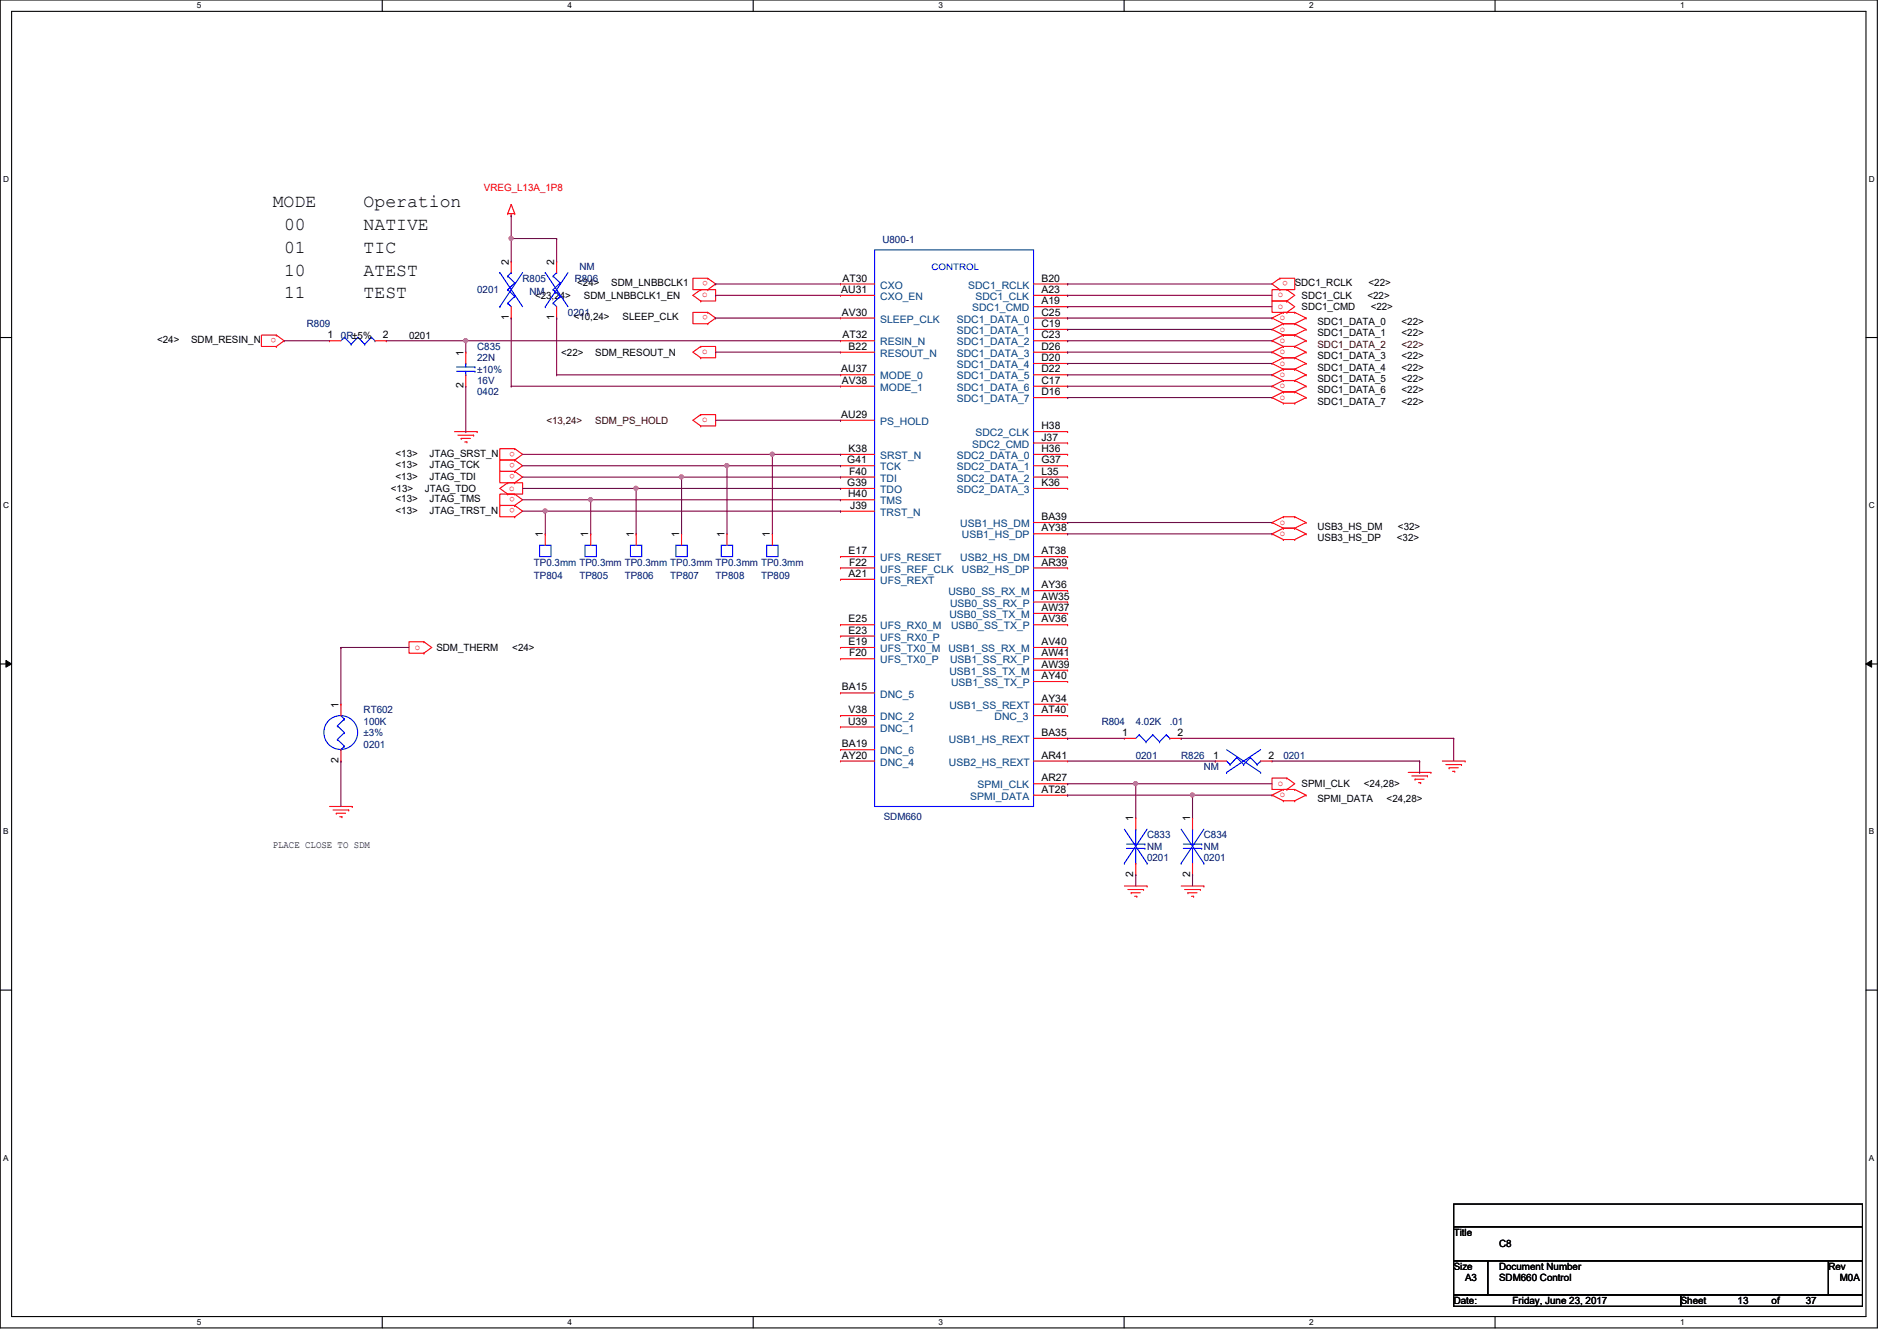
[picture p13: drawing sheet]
<svg xmlns="http://www.w3.org/2000/svg" width="297mm" height="210mm" viewBox="0 0 297 210" stroke-linecap="round" stroke-linejoin="round" font-family="sans-serif">
<defs><g id="words">
<g font-size="2.8">
<text x="42.7" y="32.5">MODE</text>
<text x="56.9" y="32.5">Operation</text>
<text x="44.5" y="36">00</text>
<text x="44.5" y="39.6">01</text>
<text x="56.9" y="36">NATIVE</text>
<text x="56.9" y="39.6">TIC</text>
<text x="44.5" y="43.1">10</text>
<text x="44.5" y="46.7">11</text>
<text x="56.9" y="43.1">ATEST</text>
<text x="56.9" y="46.7">TEST</text>
</g>
<g font-size="1.6" fill="#f00">
<text x="75.8" y="29.9">VREG_L13A_1P8</text>
<text x="109.9" y="46.6">o</text>
<text x="110.8" y="44" transform="rotate(180 110.8 44)">o</text>
<text x="200.1" y="46.6">o</text>
<text x="201.7" y="44" transform="rotate(180 201.7 44)">o</text>
<text x="43.3" y="52.9" transform="rotate(180 43.3 52.9)">o</text>
<text x="110.8" y="49.4" transform="rotate(180 110.8 49.4)">o</text>
<text x="200.1" y="48.3">o</text>
<text x="200.4" y="50.1">o</text>
<text x="200.4" y="51.9">o</text>
<text x="200.4" y="53.7">o</text>
<text x="109.9" y="55.5">o</text>
<text x="200.4" y="55.5">o</text>
<text x="200.4" y="57.2">o</text>
<text x="200.4" y="59">o</text>
<text x="200.4" y="60.8">o</text>
<text x="200.4" y="62.6">o</text>
<text x="80.6" y="70.7" transform="rotate(180 80.6 70.7)">o</text>
<text x="109.9" y="66.1">o</text>
<text x="79.7" y="76.8">o</text>
<text x="80.6" y="72.5" transform="rotate(180 80.6 72.5)">o</text>
<text x="80.6" y="74.3" transform="rotate(180 80.6 74.3)">o</text>
<text x="80.6" y="77.8" transform="rotate(180 80.6 77.8)">o</text>
<text x="80.6" y="79.6" transform="rotate(180 80.6 79.6)">o</text>
<text x="200.4" y="82.1">o</text>
<text x="200.4" y="83.9">o</text>
<text x="64.9" y="101.7">o</text>
<text x="200.1" y="123">o</text>
<text x="200.4" y="124.8">o</text>
</g>
<g font-size="1.6">
<text x="79.7" y="41.4" transform="rotate(-90 79.7 41.4)">2</text>
<text x="86.8" y="41.4" transform="rotate(-90 86.8 41.4)">2</text>
<text x="83.8" y="46.8">&lt;23,24&gt;</text>
<text x="90.4" y="44.8">&lt;24&gt;</text>
<text x="91.4" y="46.8">SDM_LNBBCLK1_EN</text>
<text x="95.7" y="44.8">SDM_LNBBCLK1</text>
<text x="131.7" y="45.8">AU31</text>
<text x="131.9" y="44.1">AT30</text>
<text x="163.1" y="45.8">A23</text>
<text x="163.1" y="47.6">A19</text>
<text x="163.1" y="44.1">B20</text>
<text x="202.7" y="44.8">SDC1_RCLK</text>
<text x="203.8" y="46.8">SDC1_CLK</text>
<text x="214.1" y="46.8">&lt;22&gt;</text>
<text x="214.3" y="44.8">&lt;22&gt;</text>
<text x="24.6" y="53.7">&lt;24&gt;</text>
<text x="29.9" y="53.7">SDM_RESIN_N</text>
<text x="51.3" y="53">1</text>
<text x="59.9" y="53">2</text>
<text x="64" y="53">0201</text>
<text x="79.7" y="50.1" transform="rotate(-90 79.7 50.1)">1</text>
<text x="86.8" y="50.1" transform="rotate(-90 86.8 50.1)">1</text>
<text x="89.8" y="50.2">&lt;10,24&gt;</text>
<text x="97.5" y="50.2">SLEEP_CLK</text>
<text x="131.8" y="49.4">AV30</text>
<text x="131.9" y="53">AT32</text>
<text x="163.1" y="49.4">C25</text>
<text x="163.1" y="51.2">C19</text>
<text x="163.1" y="53">C23</text>
<text x="203.8" y="48.6">SDC1_CMD</text>
<text x="206.3" y="50.9">SDC1_DATA_0</text>
<text x="206.3" y="52.7">SDC1_DATA_1</text>
<text x="214.6" y="48.6">&lt;22&gt;</text>
<text x="219.5" y="50.9">&lt;22&gt;</text>
<text x="219.5" y="52.7">&lt;22&gt;</text>
<text x="72.6" y="55.7" transform="rotate(-90 72.6 55.7)">1</text>
<text x="87.9" y="55.7">&lt;22&gt;</text>
<text x="93.2" y="55.7">SDM_RESOUT_N</text>
<text x="131.7" y="58.3">AU37</text>
<text x="132.9" y="54.7">B22</text>
<text x="163.1" y="54.7">D26</text>
<text x="163.1" y="56.5">D20</text>
<text x="163.1" y="58.3">D22</text>
<text x="206.3" y="56.2">SDC1_DATA_3</text>
<text x="206.3" y="58">SDC1_DATA_4</text>
<text x="206.3" y="59.8">SDC1_DATA_5</text>
<text x="219.5" y="56.2">&lt;22&gt;</text>
<text x="219.5" y="58">&lt;22&gt;</text>
<text x="219.5" y="59.8">&lt;22&gt;</text>
<text x="72.6" y="60.8" transform="rotate(-90 72.6 60.8)">2</text>
<text x="131.7" y="65.4">AU29</text>
<text x="131.8" y="60.1">AV38</text>
<text x="163.1" y="60.1">C17</text>
<text x="163.1" y="61.8">D16</text>
<text x="206.3" y="61.6">SDC1_DATA_6</text>
<text x="206.3" y="63.3">SDC1_DATA_7</text>
<text x="219.5" y="61.6">&lt;22&gt;</text>
<text x="219.5" y="63.3">&lt;22&gt;</text>
<text x="61.9" y="71.5">&lt;13&gt;</text>
<text x="67.3" y="71.5">JTAG_SRST_N</text>
<text x="132.9" y="70.7">K38</text>
<text x="163.1" y="67.2">H38</text>
<text x="163.1" y="69">J37</text>
<text x="163.1" y="70.7">H36</text>
<text x="61.2" y="77">&lt;13&gt;</text>
<text x="61.9" y="73.3">&lt;13&gt;</text>
<text x="61.9" y="75.1">&lt;13&gt;</text>
<text x="66.5" y="77">JTAG_TDO</text>
<text x="67.3" y="73.3">JTAG_TCK</text>
<text x="67.3" y="75.1">JTAG_TDI</text>
<text x="132.7" y="72.5">G41</text>
<text x="132.7" y="76.1">G39</text>
<text x="132.8" y="77.9">H40</text>
<text x="133" y="74.3">F40</text>
<text x="163.1" y="72.5">G37</text>
<text x="163.1" y="74.3">L35</text>
<text x="163.1" y="76.1">K36</text>
<text x="61.9" y="78.6">&lt;13&gt;</text>
<text x="61.9" y="80.4">&lt;13&gt;</text>
<text x="67.3" y="78.6">JTAG_TMS</text>
<text x="67.3" y="80.4">JTAG_TRST_N</text>
<text x="133.1" y="79.6">J39</text>
<text x="163.1" y="81.4">BA39</text>
<text x="163.1" y="83.2">AY38</text>
<text x="206.3" y="82.9">USB3_HS_DM</text>
<text x="218.9" y="82.9">&lt;32&gt;</text>
<text x="85" y="84.1" transform="rotate(-90 85 84.1)">1</text>
<text x="92.1" y="84.1" transform="rotate(-90 92.1 84.1)">1</text>
<text x="99.2" y="84.1" transform="rotate(-90 99.2 84.1)">1</text>
<text x="106.3" y="84.1" transform="rotate(-90 106.3 84.1)">1</text>
<text x="113.5" y="84.1" transform="rotate(-90 113.5 84.1)">1</text>
<text x="120.6" y="84.1" transform="rotate(-90 120.6 84.1)">1</text>
<text x="132.9" y="86.7">E17</text>
<text x="133" y="88.5">F22</text>
<text x="163.1" y="86.7">AT38</text>
<text x="163.1" y="88.5">AR39</text>
<text x="206.3" y="84.7">USB3_HS_DP</text>
<text x="218.7" y="84.7">&lt;32&gt;</text>
<text x="132.9" y="90.3">A21</text>
<text x="163.1" y="92.1">AY36</text>
<text x="163.1" y="93.9">AW35</text>
<text x="163.1" y="95.6">AW37</text>
<text x="68.3" y="101.9">SDM_THERM</text>
<text x="80.2" y="101.9">&lt;24&gt;</text>
<text x="132.9" y="97.4">E25</text>
<text x="132.9" y="99.2">E23</text>
<text x="132.9" y="101">E19</text>
<text x="163.1" y="97.4">AV36</text>
<text x="163.1" y="101">AV40</text>
<text x="133" y="102.7">F20</text>
<text x="163.1" y="102.7">AW41</text>
<text x="163.1" y="104.5">AW39</text>
<text x="163.1" y="106.3">AY40</text>
<text x="53" y="110.8" transform="rotate(-90 53 110.8)">1</text>
<text x="131.8" y="108.1">BA15</text>
<text x="132.8" y="113.4">U39</text>
<text x="132.9" y="111.6">V38</text>
<text x="163.1" y="109.9">AY34</text>
<text x="163.1" y="111.6">AT40</text>
<text x="53" y="119.5" transform="rotate(-90 53 119.5)">2</text>
<text x="131.8" y="117">BA19</text>
<text x="131.8" y="118.7">AY20</text>
<text x="163.1" y="115.2">BA35</text>
<text x="163.1" y="118.7">AR41</text>
<text x="175.7" y="115.2">1</text>
<text x="184.4" y="115.2">2</text>
<text x="189.9" y="118.7">1</text>
<text x="198.6" y="118.7">2</text>
<text x="163.1" y="122.3">AR27</text>
<text x="163.1" y="124.1">AT28</text>
<text x="203.8" y="123.2">SPMI_CLK</text>
<text x="206.3" y="125.6">SPMI_DATA</text>
<text x="213.6" y="123.2">&lt;24,28&gt;</text>
<text x="217.1" y="125.6">&lt;24,28&gt;</text>
<text x="177.5" y="128.6" transform="rotate(-90 177.5 128.6)">1</text>
<text x="186.3" y="128.6" transform="rotate(-90 186.3 128.6)">1</text>
<text x="42.7" y="132.8">PLACE CLOSE TO SDM</text>
<text x="177.5" y="137.2" transform="rotate(-90 177.5 137.2)">2</text>
<text x="186.3" y="137.2" transform="rotate(-90 186.3 137.2)">2</text>
<text x="227.6" y="193.5">Title</text>
<text x="234.7" y="195.2">C8</text>
<text x="227.6" y="198.8">Size</text>
<text x="229.4" y="200.6">A3</text>
<text x="234.7" y="198.8">Document Number</text>
<text x="234.7" y="200.6">SDM660 Control</text>
<text x="286.3" y="198.8">Rev</text>
<text x="288.1" y="200.6">M0A</text>
<text x="227.6" y="204.1">Date:</text>
<text x="236.9" y="204.1">Friday, June 23, 2017</text>
<text x="263.2" y="204.1">Sheet</text>
<text x="272.1" y="204.1">13</text>
<text x="277.4" y="204.1">of</text>
<text x="282.7" y="204.1">37</text>
</g>
<g font-size="1.6" fill="#000080">
<text x="138.2" y="38.1">U800-1</text>
<text x="74.7" y="45.9">0201</text>
<text x="81.8" y="44.1">R805</text>
<text x="82.9" y="46.2">NM</text>
<text x="90" y="44.1">R806</text>
<text x="90.7" y="42.3">NM</text>
<text x="48" y="51.2">R809</text>
<text x="53.4" y="53">0R±5%</text>
<text x="88.9" y="49.4">0201</text>
<text x="74.7" y="54.8">C835</text>
<text x="74.7" y="56.6">22N</text>
<text x="74.7" y="58.3">±10%</text>
<text x="74.7" y="61.9">0402</text>
<text x="74.7" y="60.1">16V</text>
<text x="83.6" y="88.6">TP0.3mm TP0.3mm TP0.3mm TP0.3mm TP0.3mm TP0.3mm</text>
<text x="83.6" y="90.7">TP804</text>
<text x="90.7" y="90.7">TP805</text>
<text x="97.8" y="90.7">TP806</text>
<text x="104.9" y="90.7">TP807</text>
<text x="112.1" y="90.7">TP808</text>
<text x="119.2" y="90.7">TP809</text>
<text x="56.9" y="111.7">RT602</text>
<text x="56.9" y="113.5">100K</text>
<text x="172.5" y="113.5">R804</text>
<text x="177.8" y="113.5">4.02K</text>
<text x="183.2" y="113.5">.01</text>
<text x="56.9" y="115.2">±3%</text>
<text x="56.9" y="117">0201</text>
<text x="177.8" y="118.8">0201</text>
<text x="185" y="118.8">R826</text>
<text x="201" y="118.8">0201</text>
<text x="188.5" y="120.6">NM</text>
<text x="138.4" y="128.4">SDM660</text>
<text x="179.6" y="131.2">C833</text>
<text x="188.5" y="131.2">C834</text>
<text x="179.6" y="133">NM</text>
<text x="179.6" y="134.8">0201</text>
<text x="188.5" y="133">NM</text>
<text x="188.5" y="134.8">0201</text>
</g>
<g font-size="1.6" fill="#004080">
<text x="137.8" y="45.2">CXO</text>
<text x="137.8" y="46.9">CXO_EN</text>
<text x="151.6" y="45.2">SDC1_RCLK</text>
<text x="152.7" y="46.9">SDC1_CLK</text>
<text x="137.8" y="50.5">SLEEP_CLK</text>
<text x="149.8" y="50.5">SDC1_DATA_0</text>
<text x="149.8" y="52.3">SDC1_DATA_1</text>
<text x="152.2" y="48.7">SDC1_CMD</text>
<text x="137.8" y="59.4">MODE_0</text>
<text x="137.8" y="54.1">RESIN_N</text>
<text x="137.8" y="55.8">RESOUT_N</text>
<text x="149.8" y="54.1">SDC1_DATA_2</text>
<text x="149.8" y="55.8">SDC1_DATA_3</text>
<text x="149.8" y="57.6">SDC1_DATA_4</text>
<text x="149.8" y="59.4">SDC1_DATA_5</text>
<text x="137.8" y="61.2">MODE_1</text>
<text x="149.8" y="61.2">SDC1_DATA_6</text>
<text x="149.8" y="62.9">SDC1_DATA_7</text>
<text x="137.8" y="66.5">PS_HOLD</text>
<text x="137.8" y="71.8">SRST_N</text>
<text x="149.8" y="71.8">SDC2_DATA_0</text>
<text x="152.2" y="70.1">SDC2_CMD</text>
<text x="152.7" y="68.3">SDC2_CLK</text>
<text x="137.8" y="73.6">TCK</text>
<text x="137.8" y="75.4">TDI</text>
<text x="137.8" y="77.2">TDO</text>
<text x="149.8" y="73.6">SDC2_DATA_1</text>
<text x="149.8" y="75.4">SDC2_DATA_2</text>
<text x="149.8" y="77.2">SDC2_DATA_3</text>
<text x="137.8" y="79">TMS</text>
<text x="137.8" y="80.7">TRST_N</text>
<text x="150.4" y="82.5">USB1_HS_DM</text>
<text x="137.8" y="89.6">UFS_REF_CLK</text>
<text x="137.8" y="87.8">UFS_RESET</text>
<text x="150.4" y="87.8">USB2_HS_DM</text>
<text x="150.6" y="84.3">USB1_HS_DP</text>
<text x="150.6" y="89.6">USB2_HS_DP</text>
<text x="137.8" y="91.4">UFS_REXT</text>
<text x="148.5" y="93.2">USB0_SS_RX_M</text>
<text x="148.8" y="95">USB0_SS_RX_P</text>
<text x="137.8" y="98.5">UFS_RX0_M</text>
<text x="137.8" y="100.3">UFS_RX0_P</text>
<text x="148.7" y="96.7">USB0_SS_TX_M</text>
<text x="148.9" y="98.5">USB0_SS_TX_P</text>
<text x="137.8" y="102.1">UFS_TX0_M</text>
<text x="137.8" y="103.8">UFS_TX0_P</text>
<text x="148.5" y="102.1">USB1_SS_RX_M</text>
<text x="148.7" y="105.6">USB1_SS_TX_M</text>
<text x="148.8" y="103.8">USB1_SS_RX_P</text>
<text x="148.9" y="107.4">USB1_SS_TX_P</text>
<text x="137.8" y="112.7">DNC_2</text>
<text x="137.8" y="109.2">DNC_5</text>
<text x="148.7" y="111">USB1_SS_REXT</text>
<text x="155.7" y="112.7">DNC_3</text>
<text x="137.8" y="118.1">DNC_6</text>
<text x="137.8" y="119.8">DNC_4</text>
<text x="137.8" y="114.5">DNC_1</text>
<text x="148.6" y="116.3">USB1_HS_REXT</text>
<text x="148.6" y="119.8">USB2_HS_REXT</text>
<text x="151.9" y="125.2">SPMI_DATA</text>
<text x="153.1" y="123.4">SPMI_CLK</text>
</g>
<g font-size="1.6" fill="#400000">
<text x="206.3" y="54.4">SDC1_DATA_2</text>
<text x="219.5" y="54.4">&lt;22&gt;</text>
<text x="85.6" y="66.3">&lt;13,24&gt;</text>
<text x="93.2" y="66.3">SDM_PS_HOLD</text>
</g>
<text font-size="1.4" fill="#00f" x="145.8" y="42.2">CONTROL</text>
<g font-size="1.3">
<text x="30.8" y="1.3">5</text>
<text x="88.9" y="1.3">4</text>
<text x="146.9" y="1.3">3</text>
<text x="205" y="1.3">2</text>
<text x="263.1" y="1.3">1</text>
<text x=".5" y="28.4">D</text>
<text x="292.6" y="28.4">D</text>
<text x=".5" y="79.5">C</text>
<text x="292.6" y="79.5">C</text>
<text x=".5" y="130.6">B</text>
<text x="292.6" y="130.6">B</text>
<text x=".5" y="181.7">A</text>
<text x="292.6" y="181.7">A</text>
<text x="30.8" y="207.4">5</text>
<text x="88.9" y="207.4">4</text>
<text x="146.9" y="207.4">3</text>
<text x="205" y="207.4">2</text>
<text x="263.1" y="207.4">1</text>
</g>
</g></defs>
<path d="M0 0h294v207.9h-294zM1.8 1.8h290.4v204.3h-290.4z" fill="none" stroke="#000" stroke-width=".17"/>
<g fill="#fff">
<path d="M30.8 .2h.7v1.4h-.7z"/>
<path d="M30.8 206.2h.7v1.4h-.7z"/>
</g>
<path d="M59.9 0v1.8M59.9 206.1v1.8" fill="none" stroke="#000" stroke-width=".17"/>
<g fill="#fff">
<path d="M88.9 .2h.6v1.4h-.6z"/>
<path d="M88.9 206.2h.6v1.4h-.6z"/>
</g>
<path d="M117.9 0v1.8M117.9 206.1v1.8" fill="none" stroke="#000" stroke-width=".17"/>
<g fill="#fff">
<path d="M146.9 .2h.7v1.4h-.7z"/>
<path d="M146.9 206.2h.7v1.4h-.7z"/>
</g>
<path d="M176 0v1.8M176 206.1v1.8" fill="none" stroke="#000" stroke-width=".17"/>
<g fill="#fff">
<path d="M205 .2h.7v1.4h-.7z"/>
<path d="M205 206.2h.7v1.4h-.7z"/>
</g>
<path d="M234.1 0v1.8M234.1 206.1v1.8" fill="none" stroke="#000" stroke-width=".17"/>
<g fill="#fff">
<path d="M263.1 .2h.7v1.4h-.7z"/>
<path d="M263.1 206.2h.7v1.4h-.7z"/>
<path d="M.5 27.3h.9v1.4h-.9z"/>
<path d="M292.6 27.3h.9v1.4h-.9z"/>
<path d="M.5 78.4h.9v1.4h-.9z"/>
<path d="M292.6 78.4h.9v1.4h-.9z"/>
</g>
<path d="M0 52.8h1.8M292.2 52.8h1.8" fill="none" stroke="#000" stroke-width=".17"/>
<g fill="#fff">
<path d="M.5 129.5h.8v1.4h-.8z"/>
<path d="M292.6 129.5h.9v1.4h-.9z"/>
</g>
<path d="M0 103.9h1.8M292.2 103.9h1.8" fill="none" stroke="#000" stroke-width=".17"/>
<path d="M.9 103.4l.9 .5-.9 .5zM292.2 103.9l.9-.5v1z" fill="#000"/>
<path d="M.9 103.4l.9 .5-.9 .5zM292.2 103.9l.9-.5v1z" fill="none" stroke="#000" stroke-width=".16"/>
<g fill="#fff">
<path d="M.5 180.5h.8v1.4h-.8z"/>
<path d="M292.6 180.5h.9v1.4h-.9z"/>
</g>
<path d="M0 155h1.8M292.2 155h1.8M227.6 188.5h64v3.5h-64zM227.6 192h64v5.4h-64zM227.6 197.4h5.4v5.3h-5.4zM233 197.4h53.3v5.3h-53.3zM286.3 197.4h5.3v5.3h-5.3zM227.6 202.7h35.6v1.8h-35.6zM263.2 202.7h28.4v1.8h-28.4z" fill="none" stroke="#000" stroke-width=".17"/>
<g fill="none" stroke="#f00" stroke-width=".17">
<path d="M79.5 33.4h.1M79.5 33.4h1.1M80 33.8h.1M80 32h.1M80 33.4v.4M80 32l.6 1.4M80 32l-.5 1.4M80.6 33.4h.1M43.3 54.2h.1M43.3 52.5h.1M43.3 52.5h-2.4v1.7h2.4M43.3 52.5l1.2 .8-1.2 .9"/>
<path d="M51.6 53.3h.1M51.6 53.3h1.8M58.7 53.3h1.8M60.5 53.3h.1M72.9 55.1h.1M72.9 55.1v1.8M72.9 58.7v1.8M80 49.8h.1M80 40.9h.1M80 40.9v1.8M80 48v1.8M87.2 49.8h.1"/>
<path d="M87.2 40.9h.1M87.2 40.9v1.8M87.2 48v1.8M109.7 45.3h.1M109.7 47.1h.1M109.7 45.3h2.4v1.8h-2.4M109.7 54.2h.1M109.7 56h.1M109.7 54.2h2.4v1.8h-2.4M109.7 45.3l-1.2 .9 1.2 .9M109.7 54.2l-1.2 .9 1.2 .9M110.8 45.3h.1"/>
<path d="M110.8 43.6h.1M110.8 43.6h-2.3v1.7h2.3M110.8 50.7h.1M110.8 48.9h.1M110.8 48.9h-2.3v1.8h2.3M110.8 43.6l1.3 .8-1.3 .9M110.8 48.9l1.3 .9-1.3 .9M131.6 44.4h.1M131.6 46.2h.1M131.6 58.7h.1M131.6 53.3h.1M131.6 55.1h.1"/>
<path d="M131.6 49.8h.1M131.6 44.4h5.3M131.6 46.2h5.3M131.6 58.7h5.3M131.6 53.3h5.3M131.6 55.1h5.3M131.6 49.8h5.3M161.8 44.4h5.4M161.8 46.2h5.4M161.8 58.7h5.4M161.8 53.3h5.4M161.8 55.1h5.4"/>
<path d="M161.8 49.8h5.4M161.8 48h5.4M161.8 51.6h5.4M161.8 56.9h5.4M167.2 46.2h.1M167.2 48h.1M167.2 49.8h.1M167.2 51.6h.1M167.2 53.3h.1M167.2 55.1h.1M167.2 56.9h.1M167.2 58.7h.1"/>
<path d="M167.2 44.4h.1M199.2 49.8h.1M199.2 51.6h.1M199.2 53.3h.1M199.2 55.1h.1M199.2 56.9h.1M199.2 58.7h.1M199.2 49.8l1.8 .9M199.2 51.6l1.8 .9M199.2 53.3l1.8 .9M199.2 55.1l1.8 .9M199.2 56.9l1.8 .9"/>
<path d="M199.2 58.7l1.8 .9M200.4 45.3h.1M200.4 43.6h.1M200.4 43.6h2.3v1.7h-2.3M200.4 43.6l-1.2 .8 1.2 .9M201 48.9h.1M201 50.7h.1M201 52.5h.1M201 54.2h.1M201 56h.1M201 57.8h.1M201 59.6h.1"/>
<path d="M201 48.9l-1.8 .9M201 48.9h1.7M201 50.7h1.7M201 50.7l-1.8 .9M201 52.5h1.7M201 52.5l-1.8 .8M201 54.2h1.7M201 54.2l-1.8 .9M201 56h1.7M201 56l-1.8 .9M201 57.8h1.7M201 57.8l-1.8 .9"/>
<path d="M201 59.6h1.7M201 59.6l-1.8 .9M201.5 45.3h.1M201.5 47.1h.1M201.5 45.3h-2.3v1.8h2.3M201.5 48.9h.1M201.5 47.1h-2.3v1.8h2.3M201.5 45.3l1.2 .9-1.2 .9M201.5 47.1l1.2 .9-1.2 .9M202.7 48.9h.1M202.7 50.7h.1M202.7 52.5h.1"/>
<path d="M202.7 54.2h.1M202.7 56h.1M202.7 57.8h.1M202.7 59.6h.1M202.7 48.9l1.8 .9M202.7 50.7l1.8 .9M202.7 52.5l1.8 .8M202.7 54.2l1.8 .9M202.7 56l1.8 .9M202.7 57.8l1.8 .9M202.7 59.6l1.8 .9M204.5 49.8h.1"/>
<path d="M204.5 51.6h.1M204.5 53.3h.1M204.5 55.1h.1M204.5 56.9h.1M204.5 58.7h.1M204.5 49.8l-1.8 .9M204.5 51.6l-1.8 .9M204.5 53.3l-1.8 .9M204.5 55.1l-1.8 .9M204.5 56.9l-1.8 .9M204.5 58.7l-1.8 .9M71.2 67.6h3.5"/>
<path d="M71.7 68.1h2.5M72.2 68.6h.1M72.2 68.6h1.5M72.8 69.2h.3M72.9 60.5h.1M73.1 69.2h.1M74.2 68.1h.1M74.7 67.6h.1M79.5 75.6h.1M79.5 77.3h.1M79.5 75.6h2.3v1.7h-2.3M79.5 75.6l-1.2 .9 1.2 .8"/>
<path d="M80.6 72h.1M80.6 70.2h.1M80.6 70.2h-2.3v1.8h2.3M80.6 73.8h.1M80.6 72h-2.3v1.8h2.3M80.6 75.6h.1M80.6 73.8h-2.3v1.8h2.3M80.6 79.1h.1M80.6 77.3h.1M80.6 77.3h-2.3v1.8h2.3M80.6 79.1h-2.3v1.8h2.3M80.6 70.2l1.2 .9-1.2 .9"/>
<path d="M80.6 72l1.2 .9-1.2 .9M80.6 73.8l1.2 .9-1.2 .9M80.6 77.3l1.2 .9-1.2 .9M80.6 79.1l1.2 .9-1.2 .9M109.7 64.9h.1M109.7 66.7h.1M109.7 64.9h2.4v1.8h-2.4M109.7 64.9l-1.2 .9 1.2 .9M131.6 60.5h.1M131.6 65.8h.1M131.6 71.1h.1M131.6 72.9h.1"/>
<path d="M131.6 74.7h.1M131.6 76.5h.1M131.6 78.2h.1M131.6 60.5h5.3M131.6 65.8h5.3M131.6 71.1h5.3M131.6 72.9h5.3M131.6 74.7h5.3M131.6 76.5h5.3M131.6 78.2h5.3M161.8 67.6h5.4M161.8 60.5h5.4"/>
<path d="M161.8 71.1h5.4M161.8 72.9h5.4M161.8 74.7h5.4M161.8 76.5h5.4M161.8 62.2h5.4M161.8 69.3h5.4M167.2 60.5h.1M167.2 62.2h.1M167.2 67.6h.1M167.2 69.3h.1M167.2 71.1h.1M167.2 72.9h.1"/>
<path d="M167.2 74.7h.1M167.2 76.5h.1M199.2 60.5h.1M199.2 62.2h.1M199.2 60.5l1.8 .8M199.2 62.2l1.8 .9M201 61.3h.1M201 63.1h.1M201 61.3h1.7M201 61.3l-1.8 .9M201 63.1h1.7M202.7 61.3h.1"/>
<path d="M202.7 63.1h.1M202.7 61.3l1.8 .9M204.5 60.5h.1M204.5 62.2h.1M204.5 60.5l-1.8 .8M204.5 62.2l-1.8 .9M80.6 80.9h.1M85.4 83.6h.1M85.4 83.6v1.7M92.5 83.6h.1M92.5 83.6v1.7M99.6 83.6h.1"/>
<path d="M99.6 83.6v1.7M106.7 83.6h.1M106.7 83.6v1.7M113.8 83.6h.1M113.8 83.6v1.7M120.9 83.6h.1M120.9 83.6v1.7M131.6 80h.1M131.6 88.9h.1M131.6 87.1h.1M131.6 90.7h.1M131.6 97.8h.1"/>
<path d="M131.6 99.6h.1M131.6 80h5.3M131.6 88.9h5.3M131.6 87.1h5.3M131.6 90.7h5.3M131.6 97.8h5.3M131.6 99.6h5.3M161.8 88.9h5.4M161.8 87.1h5.4M161.8 97.8h5.4M161.8 92.5h5.4M161.8 94.2h5.4"/>
<path d="M161.8 96h5.4M161.8 81.8h5.4M161.8 83.6h5.4M167.2 92.5h.1M167.2 94.2h.1M167.2 96h.1M167.2 97.8h.1M167.2 81.8h.1M167.2 83.6h.1M167.2 87.1h.1M167.2 88.9h.1M199.2 81.8h.1"/>
<path d="M199.2 83.6h.1M199.2 81.8l1.8 .9M199.2 83.6l1.8 .9M201 80.9h.1M201 82.7h.1M201 84.5h.1M201 80.9l-1.8 .9M201 80.9h1.7M201 82.7h1.7M201 82.7l-1.8 .9M201 84.5h1.7M202.7 80.9h.1"/>
<path d="M202.7 82.7h.1M202.7 84.5h.1M202.7 80.9l1.8 .9M202.7 82.7l1.8 .9M204.5 81.8h.1M204.5 83.6h.1M204.5 81.8l-1.8 .9M204.5 83.6l-1.8 .9M53.4 110.2h.1M53.4 119.1h.1M53.4 110.2v1.8M53.4 117.3v1.8"/>
<path d="M66.4 100.5h.1M66.4 102.2h.1M66.4 100.5h-2.4v1.7h2.4M66.4 100.5l1.2 .8-1.2 .9M131.6 117.3h.1M131.6 119.1h.1M131.6 113.8h.1M131.6 112h.1M131.6 101.3h.1M131.6 103.1h.1M131.6 108.5h.1M131.6 119.1h5.3"/>
<path d="M131.6 117.3h5.3M131.6 113.8h5.3M131.6 112h5.3M131.6 101.3h5.3M131.6 103.1h5.3M131.6 108.5h5.3M161.8 119.1h5.4M161.8 112h5.4M161.8 101.3h5.4M161.8 103.1h5.4M161.8 115.6h5.4M161.8 110.2h5.4"/>
<path d="M161.8 104.9h5.4M161.8 106.7h5.4M167.2 115.6h.1M167.2 110.2h.1M167.2 101.3h.1M167.2 103.1h.1M167.2 112h.1M167.2 104.9h.1M167.2 106.7h.1M167.2 119.1h.1M176.1 115.6h.1M176.1 115.6h1.7"/>
<path d="M183.2 115.6h1.8M185 115.6h.1M190.3 119.1h.1M190.3 119.1h1.8M197.4 119.1h1.8M199.2 119.1h.1M225.8 119.1h3.6M226.4 119.7h2.5M228.9 119.7h.1M229.4 119.1h.1M51.6 126.2h3.6M52.2 126.8h2.4"/>
<path d="M52.7 127.3h.1M52.7 127.3h1.4M53.2 127.8h.3M53.5 127.8h.1M54.6 126.8h.1M55.2 126.2h.1M161.8 122.7h5.4M161.8 124.5h5.4M167.2 122.7h.1M167.2 124.5h.1M176.1 138.7h3.5M176.6 139.2h2.5"/>
<path d="M177.1 139.7h.1M177.1 139.7h1.5M177.8 128h.1M177.8 136.9h.1M177.8 128v1.8M177.8 135.1v1.8M179.1 139.2h.1M179.6 138.7h.1M185 138.7h3.5M185.5 139.2h2.5M186 139.7h.1M186 139.7h1.4"/>
<path d="M186.7 128h.1M186.7 136.9h.1M186.7 128v1.8M186.7 135.1v1.8M188 139.2h.1M188.5 138.7h.1M199.2 124.5h.1M199.2 124.5l1.8 .8M201 123.6h.1M201 125.3h.1M201 123.6l-1.8 .9M201 123.6h1.7"/>
<path d="M201 125.3h1.7M201.5 121.8h.1M201.5 123.6h.1M201.5 121.8h-2.3v1.8h2.3M201.5 121.8l1.2 .9-1.2 .9M202.7 123.6h.1M202.7 125.3h.1M202.7 123.6l1.8 .9M204.5 124.5h.1M204.5 124.5l-1.8 .8M220.5 120.9h3.6M221.1 121.5h2.4"/>
<path d="M221.6 122h.1M221.6 122h1.4M222.1 122.5h.4M222.5 122.5h.1M223.5 121.5h.1M224.1 120.9h.1M226.9 120.2h.1M226.9 120.2h1.4M227.5 120.7h.3M227.8 120.7h.1M177.7 140.3h.3M178 140.3h.1"/>
<path d="M186.6 140.3h.3M186.9 140.3h.1"/>
</g>
<g fill="none" stroke="#00f" stroke-width=".17">
<path d="M136.9 39.1h24.9v87.1h-24.9zM53.9 52.8h.1M53.9 52.8l-.5 .5M53.9 52.8l1.1 1.1M55 53.9h.1M56 52.8h.1M56 52.8l-1 1.1M56 52.8l1.1 1.1M57.1 53.9h.1M58.2 52.8h.1M58.2 52.8l-1.1 1.1M58.2 52.8l.5 .5"/>
<path d="M58.7 53.3h.1M71.5 57.4h2.9M71.5 58.1h2.9M72.9 56.9h.1M72.9 58.7h.1M72.9 56.9v.5M72.9 58.1v.6M74.4 57.4h.1M74.4 58.1h.1M78.3 48h.1M78.3 42.7h.1M78.3 42.7l3.5 5.3"/>
<path d="M79.5 47.5h.1M79.5 45.3h.1M79.5 43.2h.1M79.5 47.5l.5 .5M79.5 45.3l1.1 1.1M79.5 43.2l1.1 1.1M80 42.7h.1M80 42.7l-.5 .5M80.6 46.4h.1M80.6 44.3h.1M80.6 46.4l-1.1 1.1M80.6 44.3l-1.1 1"/>
<path d="M81.8 42.7l-3.5 5.3M85.4 48h.1M85.4 42.7h.1M85.4 42.7l3.5 5.3M86.6 47.5h.1M86.6 45.3h.1M86.6 43.2h.1M86.6 47.5l.6 .5M86.6 45.3l1.1 1.1M86.6 43.2l1.1 1.1M87.2 42.7h.1M87.2 42.7l-.6 .5"/>
<path d="M87.7 46.4h.1M87.7 44.3h.1M87.7 46.4l-1.1 1.1M87.7 44.3l-1.1 1M88.9 42.7l-3.5 5.3M84.5 85.3h1.8v1.8h-1.8zM91.6 85.3h1.8v1.8h-1.8zM98.7 85.3h1.8v1.8h-1.8zM105.8 85.3h1.8v1.8h-1.8zM112.9 85.3h1.8v1.8h-1.8zM120.1 85.3h1.7v1.8h-1.7zM52.8 113.6h.1"/>
<path d="M52.8 115.7h.1M52.8 113.6l1.1 1.1M52.8 115.7l1.1 1.1M53.4 117.3h.1M53.4 112l.5 .6M53.9 112.6h.1M53.9 114.7h.1M53.9 116.8h.1M53.9 112.6l-1.1 1M53.9 114.7l-1.1 1M53.9 116.8l-.5 .5M178.4 115h.1"/>
<path d="M178.4 115l-.6 .6M178.4 115l1 1.1M179.4 116.1h.1M180.5 115h.1M180.5 115l-1.1 1.1M180.5 115l1.1 1.1M181.6 116.1h.1M182.6 115h.1M182.6 115l-1 1.1M182.6 115l.6 .6M183.2 115.6h.1M192.1 119.1l.5 .6"/>
<path d="M192.1 117.3l5.3 3.6M192.6 119.7h.1M193.7 118.6h.1M193.7 118.6l-1.1 1.1M193.7 118.6l1 1.1M194.7 119.7h.1M195.8 118.6h.1M195.8 118.6l-1.1 1.1M195.8 118.6l1 1.1M196.8 119.7h.1M197.4 119.1h.1M197.4 119.1l-.6 .6"/>
<path d="M197.4 117.3l-5.3 3.6M176.1 135.1h.1M176.1 129.8l3.5 5.3M176.4 132.1h2.9M176.4 132.8h2.9M177.8 129.8h.1M177.8 135.1h.1M177.8 129.8v2.3M177.8 132.8v2.3M179.3 132.1h.1M179.3 132.8h.1M179.6 135.1h.1"/>
<path d="M179.6 129.8l-3.5 5.3M185 135.1h.1M185 129.8l3.5 5.3M185.3 132.1h2.9M185.3 132.8h2.9M186.7 129.8h.1M186.7 135.1h.1M186.7 129.8v2.3M186.7 132.8v2.3M188.2 132.1h.1M188.2 132.8h.1M188.5 135.1h.1"/>
<path d="M188.5 129.8l-3.5 5.3M192.1 120.9h.1M197.4 120.9h.1"/>
<circle cx="53.3" cy="114.7" r="2.65"/>
</g>
<path d="M72.9 53.3h.1M72.9 53.3v1.8M112.1 44.4h.1M112.1 46.2h.1M112.1 49.8h.1M112.1 44.4h19.5M112.1 46.2h19.5M112.1 49.8h19.5M72.9 67.6h.1M72.9 60.5v7.1" fill="none" stroke="#800040" stroke-width=".17"/>
<circle cx="72.9" cy="53.3" r=".32" fill="#f0f"/>
<circle cx="72.9" cy="53.3" r=".32" fill="none" stroke="#f0f" stroke-width=".17"/>
<g fill="none" stroke="#800040" stroke-width=".17">
<path d="M72.9 53.3h.1M72.9 53.3h58.7M112.1 55.1h.1M112.1 55.1h19.5M167.2 49.8h.1M167.2 51.6h.1M167.2 53.3h.1M167.2 55.1h.1M167.2 56.9h.1M167.2 58.7h.1M167.2 44.4h.1M167.2 46.2h.1"/>
<path d="M167.2 48h.1M167.2 53.3h32M167.2 55.1h32M167.2 49.8h32M167.2 51.6h32M167.2 56.9h32M167.2 58.7h32M167.2 44.4h32M167.2 46.2h32M167.2 48h32M81.8 71.1h39.1M81.8 72.9h32"/>
<path d="M81.8 74.7h24.9M81.8 78.2h10.7M81.8 76.5h17.8M92.5 78.2h.1M99.6 76.5h.1M106.7 74.7h.1M112.1 65.8h19.5M113.8 72.9h.1M120.9 71.1h.1M131.6 65.8h.1M167.2 60.5h.1M167.2 62.2h.1"/>
<path d="M167.2 60.5h32M167.2 62.2h32M81.8 80h3.6M85.4 80h.1M167.2 81.8h.1M167.2 83.6h.1M167.2 81.8h32M167.2 83.6h32M167.2 115.6h.1M167.2 115.6h8.9M167.2 119.1h23.1M185 115.6h.1"/>
<path d="M185 115.6h42.6M190.3 119.1h.1M227.6 115.6h.1M227.6 115.6v3.5M167.2 124.5h.1M167.2 124.5h19.5"/>
</g>
<circle cx="186.7" cy="124.4" r=".32" fill="#f0f"/>
<circle cx="186.7" cy="124.4" r=".32" fill="none" stroke="#f0f" stroke-width=".17"/>
<path d="M167.2 122.7h.1M167.2 122.7h32M177.8 136.9h.1M177.8 122.7h.1M177.8 122.7v5.3M177.8 136.9v1.8M186.7 136.9h.1M186.7 136.9v1.8" fill="none" stroke="#800040" stroke-width=".17"/>
<circle cx="177.8" cy="122.7" r=".32" fill="#f0f"/>
<circle cx="177.8" cy="122.7" r=".32" fill="none" stroke="#f0f" stroke-width=".17"/>
<path d="M80 33.8h.1M80 37.3h.1M80 33.8v7.1M80 37.3h7.2M87.2 37.3h.1M87.2 37.3v3.6M186.7 124.5h.1M186.7 124.5v3.5M186.7 124.5h12.5" fill="none" stroke="#800040" stroke-width=".17"/>
<circle cx="80" cy="37.3" r=".32" fill="#f0f"/>
<circle cx="80" cy="37.3" r=".32" fill="none" stroke="#f0f" stroke-width=".17"/>
<g fill="none" stroke="#800040" stroke-width=".17">
<path d="M44.5 53.3h.1M44.5 53.3h7.1M60.5 53.3h12.4M72.9 53.3h.1M80 49.8h.1M80 49.8v10.7M87.2 49.8h.1M87.2 58.7h.1M87.2 49.8v8.9M87.2 58.7h44.4M80 60.5h.1M80 60.5h51.6"/>
<path d="M85.4 80h.1M85.4 80v3.6M85.4 80h46.2M131.6 80h.1M53.4 101.3h.1M53.4 119.1h.1M53.4 101.3v8.9M53.4 119.1v7.1M53.4 101.3h10.6"/>
</g>
<circle cx="85.4" cy="80" r=".32" fill="#f0f"/>
<circle cx="85.4" cy="80" r=".32" fill="none" stroke="#f0f" stroke-width=".17"/>
<path d="M92.5 78.2h.1M92.5 78.2v5.4" fill="none" stroke="#800040" stroke-width=".17"/>
<circle cx="92.5" cy="78.2" r=".32" fill="#f0f"/>
<circle cx="92.5" cy="78.2" r=".32" fill="none" stroke="#f0f" stroke-width=".17"/>
<path d="M92.5 78.2h39.1M99.6 76.5h.1M99.6 76.5v7.1M131.6 78.2h.1" fill="none" stroke="#800040" stroke-width=".17"/>
<circle cx="99.6" cy="76.4" r=".32" fill="#f0f"/>
<circle cx="99.6" cy="76.4" r=".32" fill="none" stroke="#f0f" stroke-width=".17"/>
<path d="M99.6 76.5h32M106.7 74.7h.1M106.7 74.7v8.9M131.6 76.5h.1" fill="none" stroke="#800040" stroke-width=".17"/>
<circle cx="106.7" cy="74.6" r=".32" fill="#f0f"/>
<circle cx="106.7" cy="74.6" r=".32" fill="none" stroke="#f0f" stroke-width=".17"/>
<path d="M106.7 74.7h24.9M113.8 72.9h.1M113.8 72.9v10.7M131.6 74.7h.1" fill="none" stroke="#800040" stroke-width=".17"/>
<circle cx="113.8" cy="72.9" r=".32" fill="#f0f"/>
<circle cx="113.8" cy="72.9" r=".32" fill="none" stroke="#f0f" stroke-width=".17"/>
<path d="M113.8 72.9h17.8M120.9 71.1h.1M120.9 71.1v12.5M131.6 72.9h.1" fill="none" stroke="#800040" stroke-width=".17"/>
<circle cx="120.9" cy="71.1" r=".32" fill="#f0f"/>
<circle cx="120.9" cy="71.1" r=".32" fill="none" stroke="#f0f" stroke-width=".17"/>
<path d="M120.9 71.1h10.7M131.6 71.1h.1M199.2 119.1h23.1M222.3 119.1h.1M222.3 119.1v1.8M222.3 120.9h.1" fill="none" stroke="#800040" stroke-width=".17"/>
<circle cx="72.9" cy="53.3" r=".32" fill="#f0f"/>
<circle cx="72.9" cy="53.3" r=".32" fill="none" stroke="#f0f" stroke-width=".17"/>
<circle cx="186.7" cy="124.4" r=".32" fill="#f0f"/>
<circle cx="186.7" cy="124.4" r=".32" fill="none" stroke="#f0f" stroke-width=".17"/>
<circle cx="177.8" cy="122.7" r=".32" fill="#f0f"/>
<circle cx="177.8" cy="122.7" r=".32" fill="none" stroke="#f0f" stroke-width=".17"/>
<circle cx="80" cy="37.3" r=".32" fill="#f0f"/>
<circle cx="80" cy="37.3" r=".32" fill="none" stroke="#f0f" stroke-width=".17"/>
<circle cx="85.4" cy="80" r=".32" fill="#f0f"/>
<circle cx="85.4" cy="80" r=".32" fill="none" stroke="#f0f" stroke-width=".17"/>
<circle cx="92.5" cy="78.2" r=".32" fill="#f0f"/>
<circle cx="92.5" cy="78.2" r=".32" fill="none" stroke="#f0f" stroke-width=".17"/>
<circle cx="99.6" cy="76.4" r=".32" fill="#f0f"/>
<circle cx="99.6" cy="76.4" r=".32" fill="none" stroke="#f0f" stroke-width=".17"/>
<circle cx="106.7" cy="74.6" r=".32" fill="#f0f"/>
<circle cx="106.7" cy="74.6" r=".32" fill="none" stroke="#f0f" stroke-width=".17"/>
<circle cx="113.8" cy="72.9" r=".32" fill="#f0f"/>
<circle cx="113.8" cy="72.9" r=".32" fill="none" stroke="#f0f" stroke-width=".17"/>
<circle cx="120.9" cy="71.1" r=".32" fill="#f0f"/>
<circle cx="120.9" cy="71.1" r=".32" fill="none" stroke="#f0f" stroke-width=".17"/>
<use href="#words"/>
</svg>
